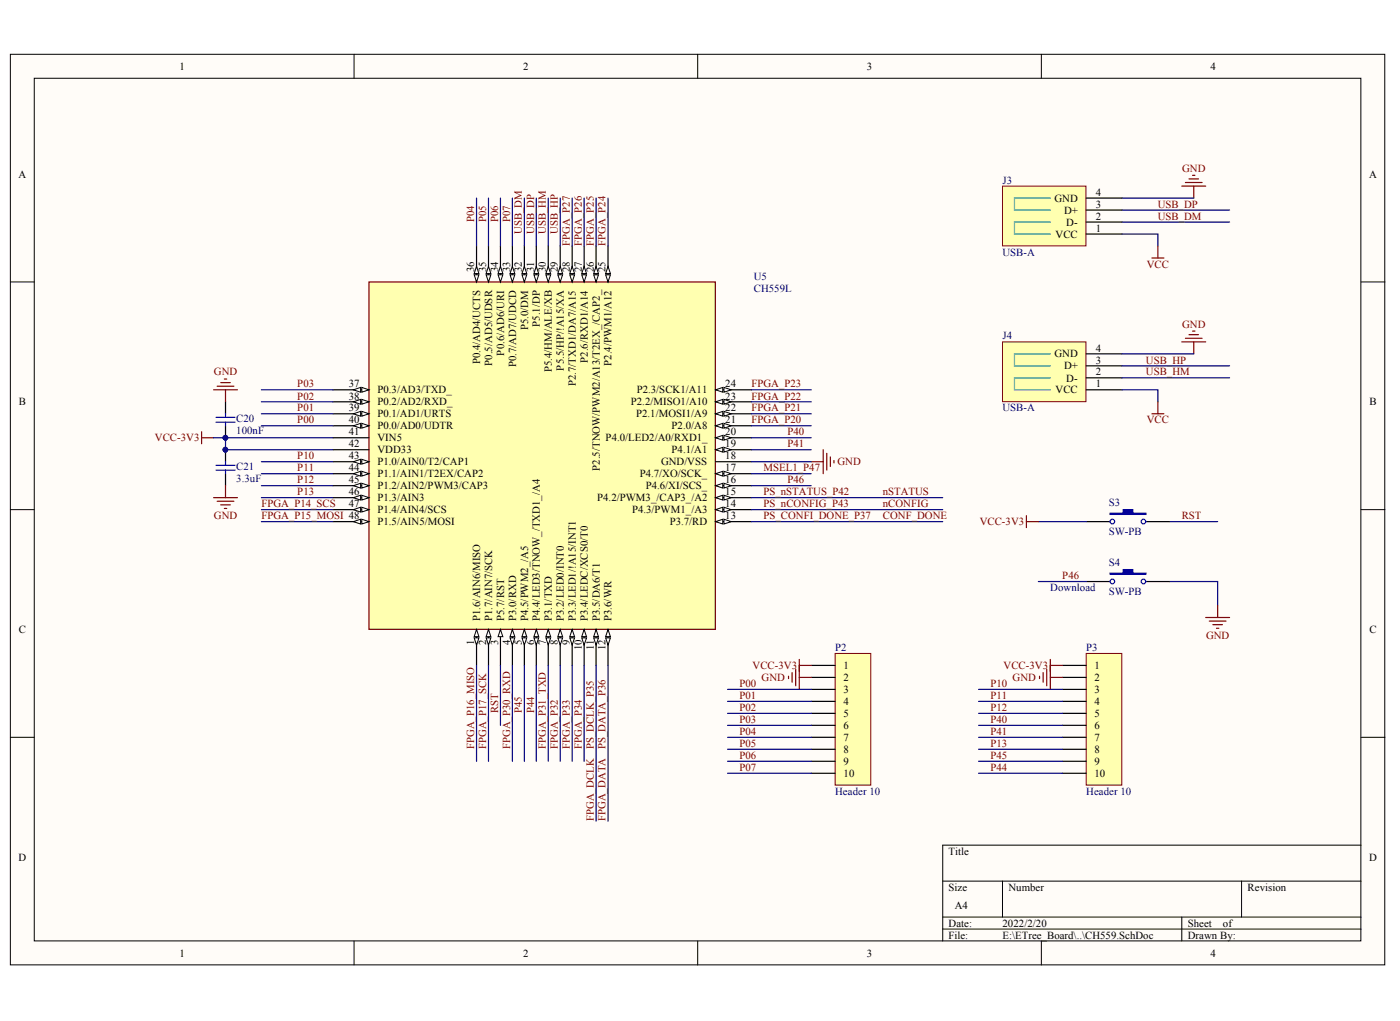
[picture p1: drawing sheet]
<svg xmlns="http://www.w3.org/2000/svg" width="280mm" height="204mm" viewBox="0 0 280 204" stroke-linecap="round" stroke-linejoin="round" font-family="sans-serif">
<defs><g id="words">
<g font-size="2.2">
<text x="35.9" y="14">1</text>
<text x="104.6" y="14">2</text>
<text x="173.2" y="14">3</text>
<text x="241.9" y="14">4</text>
<text x="3.7" y="35.5">A</text>
<text x="273.6" y="35.5">A</text>
<text x="210.7" y="40.3">GND</text>
<text x="218.9" y="41.5">3</text>
<text x="218.9" y="39.1">4</text>
<text x="210.9" y="47.5">VCC</text>
<text x="212.6" y="42.7">D+</text>
<text x="213.1" y="45.1">D-</text>
<text x="218.9" y="46.3">1</text>
<text x="218.9" y="43.9">2</text>
<text x="94.8" y="54.4" transform="rotate(-90 94.8 54.4)">36</text>
<text x="97.2" y="54.4" transform="rotate(-90 97.2 54.4)">35</text>
<text x="99.5" y="54.4" transform="rotate(-90 99.5 54.4)">34</text>
<text x="101.9" y="54.4" transform="rotate(-90 101.9 54.4)">33</text>
<text x="104.3" y="54.4" transform="rotate(-90 104.3 54.4)">32</text>
<text x="106.7" y="54.4" transform="rotate(-90 106.7 54.4)">31</text>
<text x="109.1" y="54.4" transform="rotate(-90 109.1 54.4)">30</text>
<text x="111.5" y="54.4" transform="rotate(-90 111.5 54.4)">29</text>
<text x="113.8" y="54.4" transform="rotate(-90 113.8 54.4)">28</text>
<text x="116.3" y="54.4" transform="rotate(-90 116.3 54.4)">27</text>
<text x="118.7" y="54.4" transform="rotate(-90 118.7 54.4)">26</text>
<text x="121" y="54.4" transform="rotate(-90 121 54.4)">25</text>
<text x="105.5" y="65.9" transform="rotate(-90 105.5 65.9)">P5.0/DM</text>
<text x="107.9" y="65.2" transform="rotate(-90 107.9 65.2)">P5.1/DP</text>
<text x="100.7" y="71" transform="rotate(-90 100.7 71)">P0.6/AD6/URI</text>
<text x="210.7" y="71.4">GND</text>
<text x="218.9" y="70.2">4</text>
<text x="69.7" y="77.4">37</text>
<text x="95.9" y="72.8" transform="rotate(-90 95.9 72.8)">P0.4/AD4/UCTS</text>
<text x="98.3" y="73" transform="rotate(-90 98.3 73)">P0.5/AD5/UDSR</text>
<text x="103.1" y="73.4" transform="rotate(-90 103.1 73.4)">P0.7/AD7/UDCD</text>
<text x="110.3" y="74.3" transform="rotate(-90 110.3 74.3)">P5.4/HM/ALE/XB</text>
<text x="112.7" y="74" transform="rotate(-90 112.7 74)">P5.5/HP/!A15/XA</text>
<text x="115.1" y="77.1" transform="rotate(-90 115.1 77.1)">P2.7/TXD1/DA7/A15</text>
<text x="117.4" y="72.4" transform="rotate(-90 117.4 72.4)">P2.6/RXD1/A14</text>
<text x="122.2" y="73" transform="rotate(-90 122.2 73)">P2.4/PWM1/A12</text>
<text x="144.9" y="77.4">24</text>
<text x="212.6" y="73.8">D+</text>
<text x="213.1" y="76.2">D-</text>
<text x="218.9" y="77.4">1</text>
<text x="218.9" y="75">2</text>
<text x="218.9" y="72.6">3</text>
<text x="3.8" y="81">B</text>
<text x="69.7" y="79.8">38</text>
<text x="69.7" y="82.2">39</text>
<text x="75.4" y="78.6">P0.3/AD3/TXD_</text>
<text x="75.4" y="81">P0.2/AD2/RXD_</text>
<text x="75.4" y="83.4">P0.1/AD1/URTS</text>
<text x="126" y="81">P2.2/MISO1/A10</text>
<text x="127.1" y="83.4">P2.1/MOSI1/A9</text>
<text x="127.2" y="78.6">P2.3/SCK1/A11</text>
<text x="144.9" y="82.2">22</text>
<text x="144.9" y="79.8">23</text>
<text x="210.9" y="78.6">VCC</text>
<text x="273.6" y="81">B</text>
<text x="69.7" y="84.6">40</text>
<text x="69.7" y="87">41</text>
<text x="69.7" y="89.4">42</text>
<text x="75.4" y="85.7">P0.0/AD0/UDTR</text>
<text x="75.4" y="88.1">VIN5</text>
<text x="121" y="88.1">P4.0/LED2/A0/RXD1_</text>
<text x="134.2" y="85.7">P2.0/A8</text>
<text x="144.9" y="87">20</text>
<text x="144.9" y="84.6">21</text>
<text x="144.9" y="89.4">19</text>
<text x="69.7" y="91.7">43</text>
<text x="69.7" y="94.1">44</text>
<text x="75.4" y="90.6">VDD33</text>
<text x="75.4" y="93">P1.0/AIN0/T2/CAP1</text>
<text x="75.4" y="95.3">P1.1/AIN1/T2EX/CAP2</text>
<text x="119.8" y="94" transform="rotate(-90 119.8 94)">P2.5/TNOW/PWM2/A13/T2EX_/CAP2_</text>
<text x="127.8" y="95.3">P4.7/XO/SCK_</text>
<text x="132.1" y="93">GND/VSS</text>
<text x="134.2" y="90.6">P4.1/A1</text>
<text x="144.9" y="94.1">17</text>
<text x="144.9" y="91.7">18</text>
<text x="69.7" y="96.5">45</text>
<text x="69.7" y="98.9">46</text>
<text x="69.7" y="101.3">47</text>
<text x="75.4" y="97.7">P1.2/AIN2/PWM3/CAP3</text>
<text x="75.4" y="100.1">P1.3/AIN3</text>
<text x="119.3" y="100.1">P4.2/PWM3_/CAP3_/A2</text>
<text x="129" y="97.7">P4.6/XI/SCS_</text>
<text x="144.9" y="96.5">16</text>
<text x="144.9" y="101.3">14</text>
<text x="144.9" y="98.9">15</text>
<text x="75.4" y="104.9">P1.5/AIN5/MOSI</text>
<text x="75.4" y="102.5">P1.4/AIN4/SCS</text>
<text x="126.3" y="102.5">P4.3/PWM1_/A3</text>
<text x="133.8" y="104.9">P3.7/RD</text>
<text x="144.9" y="103.7">13</text>
<text x="95.9" y="124" transform="rotate(-90 95.9 124)">P1.6/AIN6/MISO</text>
<text x="98.3" y="124" transform="rotate(-90 98.3 124)">P1.7/AIN7/SCK</text>
<text x="100.7" y="124" transform="rotate(-90 100.7 124)">P5.7/RST</text>
<text x="103.1" y="124" transform="rotate(-90 103.1 124)">P3.0/RXD</text>
<text x="105.5" y="124" transform="rotate(-90 105.5 124)">P4.5/PWM2_/A5</text>
<text x="107.9" y="124" transform="rotate(-90 107.9 124)">P4.4/LED3/TNOW_/TXD1_/A4</text>
<text x="110.3" y="124" transform="rotate(-90 110.3 124)">P3.1/TXD</text>
<text x="112.7" y="124" transform="rotate(-90 112.7 124)">P3.2/LED0/INT0</text>
<text x="115.1" y="124" transform="rotate(-90 115.1 124)">P3.3/LED1/!A15/INT1</text>
<text x="117.4" y="124" transform="rotate(-90 117.4 124)">P3.4/LEDC/XCS0/T0</text>
<text x="119.8" y="124" transform="rotate(-90 119.8 124)">P3.5/DA6/T1</text>
<text x="122.2" y="124" transform="rotate(-90 122.2 124)">P3.6/WR</text>
<text x="3.8" y="126.4">C</text>
<text x="94.8" y="128.7" transform="rotate(-90 94.8 128.7)">1</text>
<text x="97.2" y="128.7" transform="rotate(-90 97.2 128.7)">2</text>
<text x="99.5" y="128.7" transform="rotate(-90 99.5 128.7)">3</text>
<text x="101.9" y="128.7" transform="rotate(-90 101.9 128.7)">4</text>
<text x="104.3" y="128.7" transform="rotate(-90 104.3 128.7)">5</text>
<text x="106.7" y="128.7" transform="rotate(-90 106.7 128.7)">6</text>
<text x="109.1" y="128.7" transform="rotate(-90 109.1 128.7)">7</text>
<text x="111.5" y="128.7" transform="rotate(-90 111.5 128.7)">8</text>
<text x="113.8" y="128.7" transform="rotate(-90 113.8 128.7)">9</text>
<text x="116.3" y="129.8" transform="rotate(-90 116.3 129.8)">10</text>
<text x="118.7" y="129.8" transform="rotate(-90 118.7 129.8)">11</text>
<text x="121" y="129.8" transform="rotate(-90 121 129.8)">12</text>
<text x="273.6" y="126.4">C</text>
<text x="168.6" y="133.6">1</text>
<text x="168.6" y="136">2</text>
<text x="218.7" y="133.6">1</text>
<text x="218.7" y="136">2</text>
<text x="168.6" y="138.4">3</text>
<text x="168.6" y="140.8">4</text>
<text x="168.6" y="143.2">5</text>
<text x="218.7" y="138.4">3</text>
<text x="218.7" y="140.8">4</text>
<text x="218.7" y="143.2">5</text>
<text x="168.6" y="145.6">6</text>
<text x="168.6" y="148">7</text>
<text x="218.7" y="145.6">6</text>
<text x="218.7" y="148">7</text>
<text x="168.6" y="150.4">8</text>
<text x="168.6" y="152.8">9</text>
<text x="168.6" y="155.1">10</text>
<text x="218.7" y="150.4">8</text>
<text x="218.7" y="152.8">9</text>
<text x="218.7" y="155.1">10</text>
<text x="3.7" y="171.9">D</text>
<text x="189.6" y="170.7">Title</text>
<text x="273.6" y="171.9">D</text>
<text x="189.6" y="177.9">Size</text>
<text x="201.5" y="177.9">Number</text>
<text x="249.3" y="177.9">Revision</text>
<text x="189.6" y="185.1">Date:</text>
<text x="190.8" y="181.5">A4</text>
<text x="200.3" y="185.1">2022/2/20</text>
<text x="237.4" y="185.1">Sheet</text>
<text x="244.4" y="185.1">of</text>
<text x="35.9" y="191.1">1</text>
<text x="104.6" y="191.1">2</text>
<text x="173.2" y="191.1">3</text>
<text x="189.6" y="187.5">File:</text>
<text x="200.3" y="187.5">E:\ETree_Board\..\CH559.SchDoc</text>
<text x="237.4" y="187.5">Drawn By:</text>
<text x="241.9" y="191.1">4</text>
</g>
<g font-size="2.2" fill="#800000">
<text x="236.2" y="34.3">GND</text>
<text x="231.4" y="41.5">USB_DP</text>
<text x="94.8" y="44.4" transform="rotate(-90 94.8 44.4)">P04</text>
<text x="97.2" y="44.4" transform="rotate(-90 97.2 44.4)">P05</text>
<text x="99.5" y="44.4" transform="rotate(-90 99.5 44.4)">P06</text>
<text x="101.9" y="44.4" transform="rotate(-90 101.9 44.4)">P07</text>
<text x="104.3" y="46.7" transform="rotate(-90 104.3 46.7)">USB_DM</text>
<text x="106.7" y="46.7" transform="rotate(-90 106.7 46.7)">USB_DP</text>
<text x="109.1" y="46.7" transform="rotate(-90 109.1 46.7)">USB_HM</text>
<text x="111.5" y="46.7" transform="rotate(-90 111.5 46.7)">USB_HP</text>
<text x="231.4" y="43.9">USB_DM</text>
<text x="113.8" y="49.1" transform="rotate(-90 113.8 49.1)">FPGA_P27</text>
<text x="116.3" y="49.1" transform="rotate(-90 116.3 49.1)">FPGA_P26</text>
<text x="118.7" y="49.1" transform="rotate(-90 118.7 49.1)">FPGA_P25</text>
<text x="121" y="49.1" transform="rotate(-90 121 49.1)">FPGA_P24</text>
<text x="229.2" y="53.4">VCC</text>
<text x="236.2" y="65.4">GND</text>
<text x="42.7" y="75">GND</text>
<text x="59.4" y="77.4">P03</text>
<text x="150.2" y="77.4">FPGA_P23</text>
<text x="229" y="75">USB_HM</text>
<text x="229" y="72.6">USB_HP</text>
<text x="59.4" y="82.2">P01</text>
<text x="59.4" y="79.8">P02</text>
<text x="150.2" y="79.8">FPGA_P22</text>
<text x="150.2" y="82.2">FPGA_P21</text>
<text x="31" y="88.1">VCC-3V3</text>
<text x="59.4" y="84.6">P00</text>
<text x="150.2" y="84.6">FPGA_P20</text>
<text x="157.3" y="87">P40</text>
<text x="157.3" y="89.4">P41</text>
<text x="229.2" y="84.6">VCC</text>
<text x="59.4" y="91.7">P10</text>
<text x="59.4" y="94.1">P11</text>
<text x="152.6" y="94.1">MSEL1_P47</text>
<text x="167.3" y="93">GND</text>
<text x="52.2" y="101.3">FPGA_P14_SCS</text>
<text x="59.4" y="96.5">P12</text>
<text x="59.4" y="98.9">P13</text>
<text x="152.6" y="98.9">PS_nSTATUS_P42</text>
<text x="152.6" y="101.3">PS_nCONFIG_P43</text>
<text x="157.3" y="96.5">P46</text>
<text x="176.4" y="98.9">nSTATUS</text>
<text x="176.4" y="101.3">nCONFIG</text>
<text x="42.7" y="103.7">GND</text>
<text x="52.2" y="103.7">FPGA_P15_MOSI 48</text>
<text x="152.6" y="103.7">PS_CONFI_DONE_P37</text>
<text x="176.4" y="103.7">CONF_DONE</text>
<text x="195.8" y="104.9">VCC-3V3</text>
<text x="236.1" y="103.7">RST</text>
<text x="212.3" y="115.7">P46</text>
<text x="241" y="127.6">GND</text>
<text x="147.8" y="137.2">P00</text>
<text x="150.4" y="133.6">VCC-3V3</text>
<text x="152.2" y="136">GND</text>
<text x="197.9" y="137.2">P10</text>
<text x="200.5" y="133.6">VCC-3V3</text>
<text x="202.4" y="136">GND</text>
<text x="99.5" y="142.5" transform="rotate(-90 99.5 142.5)">RST</text>
<text x="104.3" y="142.5" transform="rotate(-90 104.3 142.5)">P45</text>
<text x="106.7" y="142.5" transform="rotate(-90 106.7 142.5)">P44</text>
<text x="147.8" y="139.6">P01</text>
<text x="147.8" y="142">P02</text>
<text x="197.9" y="139.6">P11</text>
<text x="197.9" y="142">P12</text>
<text x="94.8" y="149.7" transform="rotate(-90 94.8 149.7)">FPGA_P16_MISO</text>
<text x="97.2" y="149.7" transform="rotate(-90 97.2 149.7)">FPGA_P17_SCK</text>
<text x="101.9" y="149.7" transform="rotate(-90 101.9 149.7)">FPGA_P30_RXD</text>
<text x="109.1" y="149.7" transform="rotate(-90 109.1 149.7)">FPGA_P31_TXD</text>
<text x="111.5" y="149.7" transform="rotate(-90 111.5 149.7)">FPGA_P32</text>
<text x="113.8" y="149.7" transform="rotate(-90 113.8 149.7)">FPGA_P33</text>
<text x="116.3" y="149.7" transform="rotate(-90 116.3 149.7)">FPGA_P34</text>
<text x="118.7" y="149.7" transform="rotate(-90 118.7 149.7)">PS_DCLK_P35</text>
<text x="121" y="149.7" transform="rotate(-90 121 149.7)">PS_DATA_P36</text>
<text x="147.8" y="146.8">P04</text>
<text x="147.8" y="149.2">P05</text>
<text x="147.8" y="144.4">P03</text>
<text x="197.9" y="144.4">P40</text>
<text x="197.9" y="146.8">P41</text>
<text x="197.9" y="149.2">P13</text>
<text x="147.8" y="151.6">P06</text>
<text x="147.8" y="154">P07</text>
<text x="197.9" y="154">P44</text>
<text x="197.9" y="151.6">P45</text>
<text x="118.7" y="164" transform="rotate(-90 118.7 164)">FPGA_DCLK</text>
<text x="121" y="164" transform="rotate(-90 121 164)">FPGA_DATA</text>
</g>
<g font-size="2.2" fill="#000080">
<text x="200.3" y="36.7">J3</text>
<text x="200.3" y="51.1">USB-A</text>
<text x="150.6" y="55.8">U5</text>
<text x="150.6" y="58.3">CH559L</text>
<text x="200.3" y="67.8">J4</text>
<text x="200.3" y="82.2">USB-A</text>
<text x="47.2" y="86.7">100nF</text>
<text x="47.2" y="84.3">C20</text>
<text x="47.2" y="93.9">C21</text>
<text x="47.2" y="96.3">3.3uF</text>
<text x="221.6" y="101.1">S3</text>
<text x="221.6" y="106.8">SW-PB</text>
<text x="221.6" y="113.1">S4</text>
<text x="209.9" y="118.1">Download</text>
<text x="221.6" y="118.8">SW-PB</text>
<text x="166.9" y="130">P2</text>
<text x="217" y="130">P3</text>
<text x="166.9" y="158.7">Header 10</text>
<text x="217" y="158.7">Header 10</text>
</g>
</g></defs>
<g fill="#fffcf8" stroke="#000" stroke-width=".2">
<path d="M2.1 10.8h274.6v181.9h-274.6z"/>
<path d="M6.8 15.6h265.1v172.3h-265.1z"/>
</g>
<g fill="none" stroke="#000" stroke-width=".2">
<path d="M70.7 10.8v4.8M139.4 10.8v4.8M208.1 10.8v4.8M2.1 56.3h4.7M272 56.3h4.8M2.1 101.8h4.7M272 101.8h4.8M2.1 147.3h4.7M272 147.3h4.8M188.4 176h83.6M200.3 176v7.1M248.1 176v7.1"/>
<path d="M272 168.8h-83.6v19.1M70.7 187.9v4.8M139.4 187.9v4.8M188.4 183.1h83.6M188.4 185.5h83.6M208.1 187.9v4.8M236.2 183.1v4.8"/>
</g>
<path d="M73.7 56.3h69.2v69.4h-69.2z" fill="#ffffb0" stroke="#800000" stroke-width=".24"/>
<path d="M66.6 104.2h7.1" fill="none" stroke="#000" stroke-width=".24"/>
<g fill="#fffcf8" stroke="#000" stroke-width=".2">
<path d="M72.3 103.7l1.4 .5-1.4 .5z"/>
<path d="M70.6 104.2l1.5-.5v1z"/>
</g>
<path d="M95.2 125.7v7.2" fill="none" stroke="#000" stroke-width=".24"/>
<g fill="#fffcf8" stroke="#000" stroke-width=".2">
<path d="M95.2 125.7l.5 1.4h-1z"/>
<path d="M94.7 127.4h1l-.5 1.4z"/>
</g>
<path d="M97.6 125.7v7.2" fill="none" stroke="#000" stroke-width=".24"/>
<g fill="#fffcf8" stroke="#000" stroke-width=".2">
<path d="M97.6 125.7l.5 1.4h-1z"/>
<path d="M97.1 127.4h1l-.5 1.4z"/>
</g>
<path d="M100 125.7v7.2" fill="none" stroke="#000" stroke-width=".24"/>
<path d="M100 125.7l.5 1.4h-1z" fill="#fffcf8" stroke="#000" stroke-width=".2"/>
<path d="M102.4 125.7v7.2" fill="none" stroke="#000" stroke-width=".24"/>
<g fill="#fffcf8" stroke="#000" stroke-width=".2">
<path d="M102.4 125.7l.5 1.4h-1z"/>
<path d="M101.9 127.4h1l-.5 1.4z"/>
</g>
<path d="M107.2 125.7v7.2" fill="none" stroke="#000" stroke-width=".24"/>
<g fill="#fffcf8" stroke="#000" stroke-width=".2">
<path d="M107.2 125.7l.4 1.4h-.9z"/>
<path d="M106.7 127.4h.9l-.4 1.4z"/>
</g>
<path d="M109.6 125.7v7.2" fill="none" stroke="#000" stroke-width=".24"/>
<g fill="#fffcf8" stroke="#000" stroke-width=".2">
<path d="M109.6 125.7l.4 1.4h-.9z"/>
<path d="M109.1 127.4h.9l-.4 1.4z"/>
</g>
<path d="M111.9 125.7v7.2" fill="none" stroke="#000" stroke-width=".24"/>
<g fill="#fffcf8" stroke="#000" stroke-width=".2">
<path d="M111.9 125.7l.5 1.4h-.9z"/>
<path d="M111.5 127.4h.9l-.5 1.4z"/>
</g>
<path d="M114.3 125.7v7.2" fill="none" stroke="#000" stroke-width=".24"/>
<g fill="#fffcf8" stroke="#000" stroke-width=".2">
<path d="M114.3 125.7l.5 1.4h-.9z"/>
<path d="M113.9 127.4h.9l-.5 1.4z"/>
</g>
<path d="M116.7 125.7v7.2" fill="none" stroke="#000" stroke-width=".24"/>
<g fill="#fffcf8" stroke="#000" stroke-width=".2">
<path d="M116.7 125.7l.5 1.4h-1z"/>
<path d="M116.2 127.4h1l-.5 1.4z"/>
</g>
<path d="M119.1 125.7v7.2" fill="none" stroke="#000" stroke-width=".24"/>
<g fill="#fffcf8" stroke="#000" stroke-width=".2">
<path d="M119.1 125.7l.5 1.4h-1z"/>
<path d="M118.6 127.4h1l-.5 1.4z"/>
</g>
<path d="M121.5 125.7v7.2" fill="none" stroke="#000" stroke-width=".24"/>
<g fill="#fffcf8" stroke="#000" stroke-width=".2">
<path d="M121.5 125.7l.5 1.4h-1z"/>
<path d="M121 127.4h1l-.5 1.4z"/>
</g>
<path d="M143 104.2h7.2" fill="none" stroke="#000" stroke-width=".24"/>
<g fill="#fffcf8" stroke="#000" stroke-width=".2">
<path d="M143 104.2l1.4-.5v1z"/>
<path d="M144.7 103.7l1.4 .5-1.4 .5z"/>
</g>
<path d="M143 97h7.2" fill="none" stroke="#000" stroke-width=".24"/>
<g fill="#fffcf8" stroke="#000" stroke-width=".2">
<path d="M143 97l1.4-.5v1z"/>
<path d="M144.7 96.5l1.4 .5-1.4 .5z"/>
</g>
<path d="M143 94.6h7.2" fill="none" stroke="#000" stroke-width=".24"/>
<g fill="#fffcf8" stroke="#000" stroke-width=".2">
<path d="M143 94.6l1.4-.5v1z"/>
<path d="M144.7 94.1l1.4 .5-1.4 .5z"/>
</g>
<path d="M143 92.2h7.2M143 87.4h7.2" fill="none" stroke="#000" stroke-width=".24"/>
<g fill="#fffcf8" stroke="#000" stroke-width=".2">
<path d="M143 87.4l1.4-.5v1z"/>
<path d="M144.7 86.9l1.4 .5-1.4 .5z"/>
</g>
<path d="M143 85h7.2" fill="none" stroke="#000" stroke-width=".24"/>
<g fill="#fffcf8" stroke="#000" stroke-width=".2">
<path d="M143 85l1.4-.4v.9z"/>
<path d="M144.7 84.6l1.4 .4-1.4 .5z"/>
</g>
<path d="M143 82.6h7.2" fill="none" stroke="#000" stroke-width=".24"/>
<g fill="#fffcf8" stroke="#000" stroke-width=".2">
<path d="M143 82.6l1.4-.4v.9z"/>
<path d="M144.7 82.2l1.4 .4-1.4 .5z"/>
</g>
<path d="M143 80.2h7.2" fill="none" stroke="#000" stroke-width=".24"/>
<g fill="#fffcf8" stroke="#000" stroke-width=".2">
<path d="M143 80.2l1.4-.4v.9z"/>
<path d="M144.7 79.8l1.4 .4-1.4 .5z"/>
</g>
<path d="M143 77.9h7.2" fill="none" stroke="#000" stroke-width=".24"/>
<g fill="#fffcf8" stroke="#000" stroke-width=".2">
<path d="M143 77.9l1.4-.5v.9z"/>
<path d="M144.7 77.4l1.4 .5-1.4 .4z"/>
</g>
<path d="M121.5 49.1v7.2" fill="none" stroke="#000" stroke-width=".24"/>
<g fill="#fffcf8" stroke="#000" stroke-width=".2">
<path d="M121 54.9h1l-.5 1.4z"/>
<path d="M121.5 53.2l.5 1.4h-1z"/>
</g>
<path d="M119.1 49.1v7.2" fill="none" stroke="#000" stroke-width=".24"/>
<g fill="#fffcf8" stroke="#000" stroke-width=".2">
<path d="M118.6 54.9h1l-.5 1.4z"/>
<path d="M119.1 53.2l.5 1.4h-1z"/>
</g>
<path d="M116.7 49.1v7.2" fill="none" stroke="#000" stroke-width=".24"/>
<g fill="#fffcf8" stroke="#000" stroke-width=".2">
<path d="M116.2 54.9h1l-.5 1.4z"/>
<path d="M116.7 53.2l.5 1.4h-1z"/>
</g>
<path d="M114.3 49.1v7.2" fill="none" stroke="#000" stroke-width=".24"/>
<g fill="#fffcf8" stroke="#000" stroke-width=".2">
<path d="M113.9 54.9h.9l-.5 1.4z"/>
<path d="M114.3 53.2l.5 1.4h-.9z"/>
</g>
<path d="M111.9 49.1v7.2" fill="none" stroke="#000" stroke-width=".24"/>
<g fill="#fffcf8" stroke="#000" stroke-width=".2">
<path d="M111.5 54.9h.9l-.5 1.4z"/>
<path d="M111.9 53.2l.5 1.4h-.9z"/>
</g>
<path d="M109.6 49.1v7.2" fill="none" stroke="#000" stroke-width=".24"/>
<g fill="#fffcf8" stroke="#000" stroke-width=".2">
<path d="M109.1 54.9h.9l-.4 1.4z"/>
<path d="M109.6 53.2l.4 1.4h-.9z"/>
</g>
<path d="M107.2 49.1v7.2" fill="none" stroke="#000" stroke-width=".24"/>
<g fill="#fffcf8" stroke="#000" stroke-width=".2">
<path d="M106.7 54.9h.9l-.4 1.4z"/>
<path d="M107.2 53.2l.4 1.4h-.9z"/>
</g>
<path d="M104.8 49.1v7.2" fill="none" stroke="#000" stroke-width=".24"/>
<g fill="#fffcf8" stroke="#000" stroke-width=".2">
<path d="M104.3 54.9h1l-.5 1.4z"/>
<path d="M104.8 53.2l.5 1.4h-1z"/>
</g>
<path d="M102.4 49.1v7.2" fill="none" stroke="#000" stroke-width=".24"/>
<g fill="#fffcf8" stroke="#000" stroke-width=".2">
<path d="M101.9 54.9h1l-.5 1.4z"/>
<path d="M102.4 53.2l.5 1.4h-1z"/>
</g>
<path d="M100 49.1v7.2" fill="none" stroke="#000" stroke-width=".24"/>
<g fill="#fffcf8" stroke="#000" stroke-width=".2">
<path d="M99.5 54.9h1l-.5 1.4z"/>
<path d="M100 53.2l.5 1.4h-1z"/>
</g>
<path d="M97.6 49.1v7.2" fill="none" stroke="#000" stroke-width=".24"/>
<g fill="#fffcf8" stroke="#000" stroke-width=".2">
<path d="M97.1 54.9h1l-.5 1.4z"/>
<path d="M97.6 53.2l.5 1.4h-1z"/>
</g>
<path d="M95.2 49.1v7.2" fill="none" stroke="#000" stroke-width=".24"/>
<g fill="#fffcf8" stroke="#000" stroke-width=".2">
<path d="M94.7 54.9h1l-.5 1.4z"/>
<path d="M95.2 53.2l.5 1.4h-1z"/>
</g>
<path d="M66.6 77.9h7.1" fill="none" stroke="#000" stroke-width=".24"/>
<g fill="#fffcf8" stroke="#000" stroke-width=".2">
<path d="M72.3 77.4l1.4 .5-1.4 .4z"/>
<path d="M70.6 77.9l1.5-.5v.9z"/>
</g>
<path d="M66.6 80.2h7.1" fill="none" stroke="#000" stroke-width=".24"/>
<g fill="#fffcf8" stroke="#000" stroke-width=".2">
<path d="M72.3 79.8l1.4 .4-1.4 .5z"/>
<path d="M70.6 80.2l1.5-.4v.9z"/>
</g>
<path d="M66.6 82.6h7.1" fill="none" stroke="#000" stroke-width=".24"/>
<g fill="#fffcf8" stroke="#000" stroke-width=".2">
<path d="M72.3 82.2l1.4 .4-1.4 .5z"/>
<path d="M70.6 82.6l1.5-.4v.9z"/>
</g>
<path d="M66.6 85h7.1" fill="none" stroke="#000" stroke-width=".24"/>
<g fill="#fffcf8" stroke="#000" stroke-width=".2">
<path d="M72.3 84.6l1.4 .4-1.4 .5z"/>
<path d="M70.6 85l1.5-.4v.9z"/>
</g>
<path d="M66.6 87.4h7.1M66.6 89.8h7.1M66.6 92.2h7.1" fill="none" stroke="#000" stroke-width=".24"/>
<g fill="#fffcf8" stroke="#000" stroke-width=".2">
<path d="M72.3 91.7l1.4 .5-1.4 .5z"/>
<path d="M70.6 92.2l1.5-.5v1z"/>
</g>
<path d="M66.6 94.6h7.1" fill="none" stroke="#000" stroke-width=".24"/>
<g fill="#fffcf8" stroke="#000" stroke-width=".2">
<path d="M72.3 94.1l1.4 .5-1.4 .5z"/>
<path d="M70.6 94.6l1.5-.5v1z"/>
</g>
<path d="M66.6 97h7.1" fill="none" stroke="#000" stroke-width=".24"/>
<g fill="#fffcf8" stroke="#000" stroke-width=".2">
<path d="M72.3 96.5l1.4 .5-1.4 .5z"/>
<path d="M70.6 97l1.5-.5v1z"/>
</g>
<path d="M66.6 99.4h7.1" fill="none" stroke="#000" stroke-width=".24"/>
<g fill="#fffcf8" stroke="#000" stroke-width=".2">
<path d="M72.3 98.9l1.4 .5-1.4 .5z"/>
<path d="M70.6 99.4l1.5-.5v1z"/>
</g>
<path d="M66.6 101.8h7.1" fill="none" stroke="#000" stroke-width=".24"/>
<g fill="#fffcf8" stroke="#000" stroke-width=".2">
<path d="M72.3 101.3l1.4 .5-1.4 .5z"/>
<path d="M70.6 101.8l1.5-.5v1z"/>
</g>
<path d="M143 101.8h7.2" fill="none" stroke="#000" stroke-width=".24"/>
<g fill="#fffcf8" stroke="#000" stroke-width=".2">
<path d="M143 101.8l1.4-.5v1z"/>
<path d="M144.7 101.3l1.4 .5-1.4 .5z"/>
</g>
<path d="M143 99.4h7.2" fill="none" stroke="#000" stroke-width=".24"/>
<g fill="#fffcf8" stroke="#000" stroke-width=".2">
<path d="M143 99.4l1.4-.5v1z"/>
<path d="M144.7 98.9l1.4 .5-1.4 .5z"/>
</g>
<path d="M104.8 125.7v7.2" fill="none" stroke="#000" stroke-width=".24"/>
<g fill="#fffcf8" stroke="#000" stroke-width=".2">
<path d="M104.8 125.7l.5 1.4h-1z"/>
<path d="M104.3 127.4h1l-.5 1.4z"/>
</g>
<path d="M143 89.8h7.2" fill="none" stroke="#000" stroke-width=".24"/>
<g fill="#fffcf8" stroke="#000" stroke-width=".2">
<path d="M143 89.8l1.4-.5v1z"/>
<path d="M144.7 89.3l1.4 .5-1.4 .5z"/>
</g>
<path d="M200.3 68.3h16.7v11.9h-16.7z" fill="#ffffb0" stroke="#800000" stroke-width=".2"/>
<path d="M217 77.9h7.2M217 75.5h7.2M217 73.1h7.2M217 70.7h7.2" fill="none" stroke="#000" stroke-width=".24"/>
<path d="M209.9 75.5h-7.2v2.4h7.2M209.9 70.7h-7.2v2.4h7.2" fill="none" stroke="#009cca" stroke-width=".24"/>
<path d="M236.2 37.2h4.7M236.9 36.5h3.3M237.6 35.7h1.9M238.3 35h.5M238.5 37.2v2.4M230.2 51.5h2.4M231.4 49.1v2.4" fill="none" stroke="#800000" stroke-width=".24"/>
<path d="M224.2 39.6h14.3M224.2 46.7h7.2v2.4M224.2 42h21.5M224.2 44.3h21.5" fill="none" stroke="#000080" stroke-width=".24"/>
<path d="M200.3 37.2h16.7v11.9h-16.7z" fill="#ffffb0" stroke="#800000" stroke-width=".2"/>
<path d="M217 39.6h7.2M217 46.7h7.2M217 44.3h7.2M217 42h7.2M45.1 80.2v2.4M45.1 85v2.4M45.1 89.8v2.4M45.1 94.6v2.4M217 116.1h4.8M217 104.2h4.8M229 116.1h4.8M229 104.2h4.8" fill="none" stroke="#000" stroke-width=".24"/>
<path d="M209.9 39.6h-7.2v2.4h7.2M209.9 44.3h-7.2v2.4h7.2" fill="none" stroke="#009cca" stroke-width=".24"/>
<g fill="none" stroke="#800000" stroke-width=".24">
<path d="M42.7 77.9h4.8M43.4 77.1h3.3M44.1 76.4h1.9M44.8 75.7h.5M45.1 77.9v2.3M236.2 68.3h4.7M236.9 67.6h3.3M237.6 66.8h1.9M238.3 66.1h.5M238.5 68.3v2.4M40.3 86.2v2.4M40.3 87.4h2.4"/>
<path d="M42.7 99.4h4.8M45.1 97v2.4M162.1 92.2h2.4M164.5 89.8v4.8M165.2 90.5v3.4M165.9 91.3v1.9M166.6 92v.4M230.2 82.6h2.4M231.4 80.2v2.4M43.4 100.1h3.3M44.1 100.8h1.9M44.8 101.5h.5"/>
<path d="M205.1 103v2.4M205.1 104.2h2.4M240.9 123.3h4.8M241.6 124h3.4M242.4 124.8h1.9M243.1 125.5h.5M243.3 120.9v2.4"/>
</g>
<g fill="none" stroke="#000080" stroke-width=".24">
<path d="M95.2 39.6v9.5M97.6 39.6v9.5M100 39.6v9.5M102.4 39.6v9.5M104.8 39.6v9.5M107.2 39.6v9.5M109.6 39.6v9.5M111.9 39.6v9.5M114.3 39.6v9.5M116.7 39.6v9.5M119.1 39.6v9.5M121.5 39.6v9.5"/>
<path d="M52.2 77.9h14.4M150.2 77.9h11.9M224.2 77.9h7.2v2.3M224.2 70.7h14.3M224.2 73.1h21.5M224.2 75.5h21.5M42.7 87.4h23.9M45.1 87.4v2.4h21.5M52.2 80.2h14.4M52.2 82.6h14.4M52.2 85h14.4M52.2 92.2h14.4"/>
<path d="M52.2 94.6h14.4M52.2 97h14.4M52.2 99.4h14.4M150.2 87.4h11.9M150.2 80.2h11.9M150.2 82.6h11.9M150.2 85h11.9M150.2 92.2h11.9M150.2 94.6h11.9M150.2 97h11.9M150.2 99.4h38.2M150.2 89.8h11.9"/>
<path d="M52.2 104.2h14.4M52.2 101.8h14.4M150.2 104.2h38.2M150.2 101.8h38.2M207.5 116.1h9.5M207.5 104.2h9.5M233.8 116.1h9.5v4.8M233.8 104.2h9.5M95.2 132.9v19.1M97.6 132.9v19.1M100 132.9v12M102.4 132.9v19.1"/>
<path d="M104.8 132.9v19.1M107.2 132.9v19.1M109.6 132.9v19.1M111.9 132.9v19.1M114.3 132.9v19.1M116.7 132.9v19.1M121.5 132.9v31.1"/>
</g>
<g fill="#00f" stroke="#00f" stroke-width=".24">
<path d="M221.8 114.5h2.6v-.8h2v.8h2.6v.2h-7.2z" fill-rule="evenodd"/>
<path d="M221.8 102.5h2.6v-.7h2v.7h2.6v.2h-7.2z" fill-rule="evenodd"/>
</g>
<g fill="none" stroke="#00f" stroke-width=".24">
<path d="M43.2 83.4h3.8M43.2 84.3h3.8M43.2 92.9h3.8M43.2 93.9h3.8M45.1 82.6v.8M45.1 84.3v.7M45.1 92.2v.7M45.1 93.9v.7"/>
<circle cx="222.3" cy="104.2" r=".46"/>
<circle cx="222.3" cy="116.1" r=".46"/>
<circle cx="228.5" cy="104.2" r=".46"/>
<circle cx="228.5" cy="116.1" r=".46"/>
</g>
<g fill="#000080" stroke="#000080" stroke-width=".2">
<circle cx="45" cy="87.4" r=".46"/>
<circle cx="45" cy="89.8" r=".46"/>
</g>
<path d="M166.9 130.5h7.1v26.3h-7.1z" fill="#ffffb0" stroke="#800000" stroke-width=".2"/>
<path d="M162.1 132.9h4.8M162.1 135.3h4.8M162.1 137.7h4.8M162.1 140.1h4.8M162.1 142.5h4.8M162.1 144.9h4.8M162.1 147.3h4.8M162.1 149.6h4.8M162.1 152h4.8M162.1 154.4h4.8" fill="none" stroke="#000" stroke-width=".24"/>
<path d="M217 130.5h7.2v26.3h-7.2z" fill="#ffffb0" stroke="#800000" stroke-width=".2"/>
<path d="M212.3 132.9h4.7M212.3 135.3h4.7M212.3 137.7h4.7M212.3 140.1h4.7M212.3 142.5h4.7M212.3 144.9h4.7M212.3 147.3h4.7M212.3 149.6h4.7M212.3 152h4.7M212.3 154.4h4.7" fill="none" stroke="#000" stroke-width=".24"/>
<path d="M157.6 135v.5M158.3 134.3v1.9M159 133.6v3.4M159.7 131.7v6M159.7 132.9h2.4M159.7 135.3h2.4M207.7 135v.5M208.4 134.3v1.9M209.2 133.6v3.4M209.9 132.9h2.4M209.9 131.7v6M209.9 135.3h2.4" fill="none" stroke="#800000" stroke-width=".24"/>
<g fill="none" stroke="#000080" stroke-width=".24">
<path d="M119.1 132.9v31.1M145.4 137.7h16.7M195.5 137.7h16.8M145.4 140.1h16.7M145.4 142.5h16.7M145.4 144.9h16.7M145.4 147.3h16.7M145.4 149.6h16.7M145.4 152h16.7M145.4 154.4h16.7M195.5 140.1h16.8M195.5 142.5h16.8"/>
<path d="M195.5 144.9h16.8M195.5 147.3h16.8M195.5 149.6h16.8M195.5 152h16.8M195.5 154.4h16.8"/>
</g>
<use href="#words"/>
</svg>
